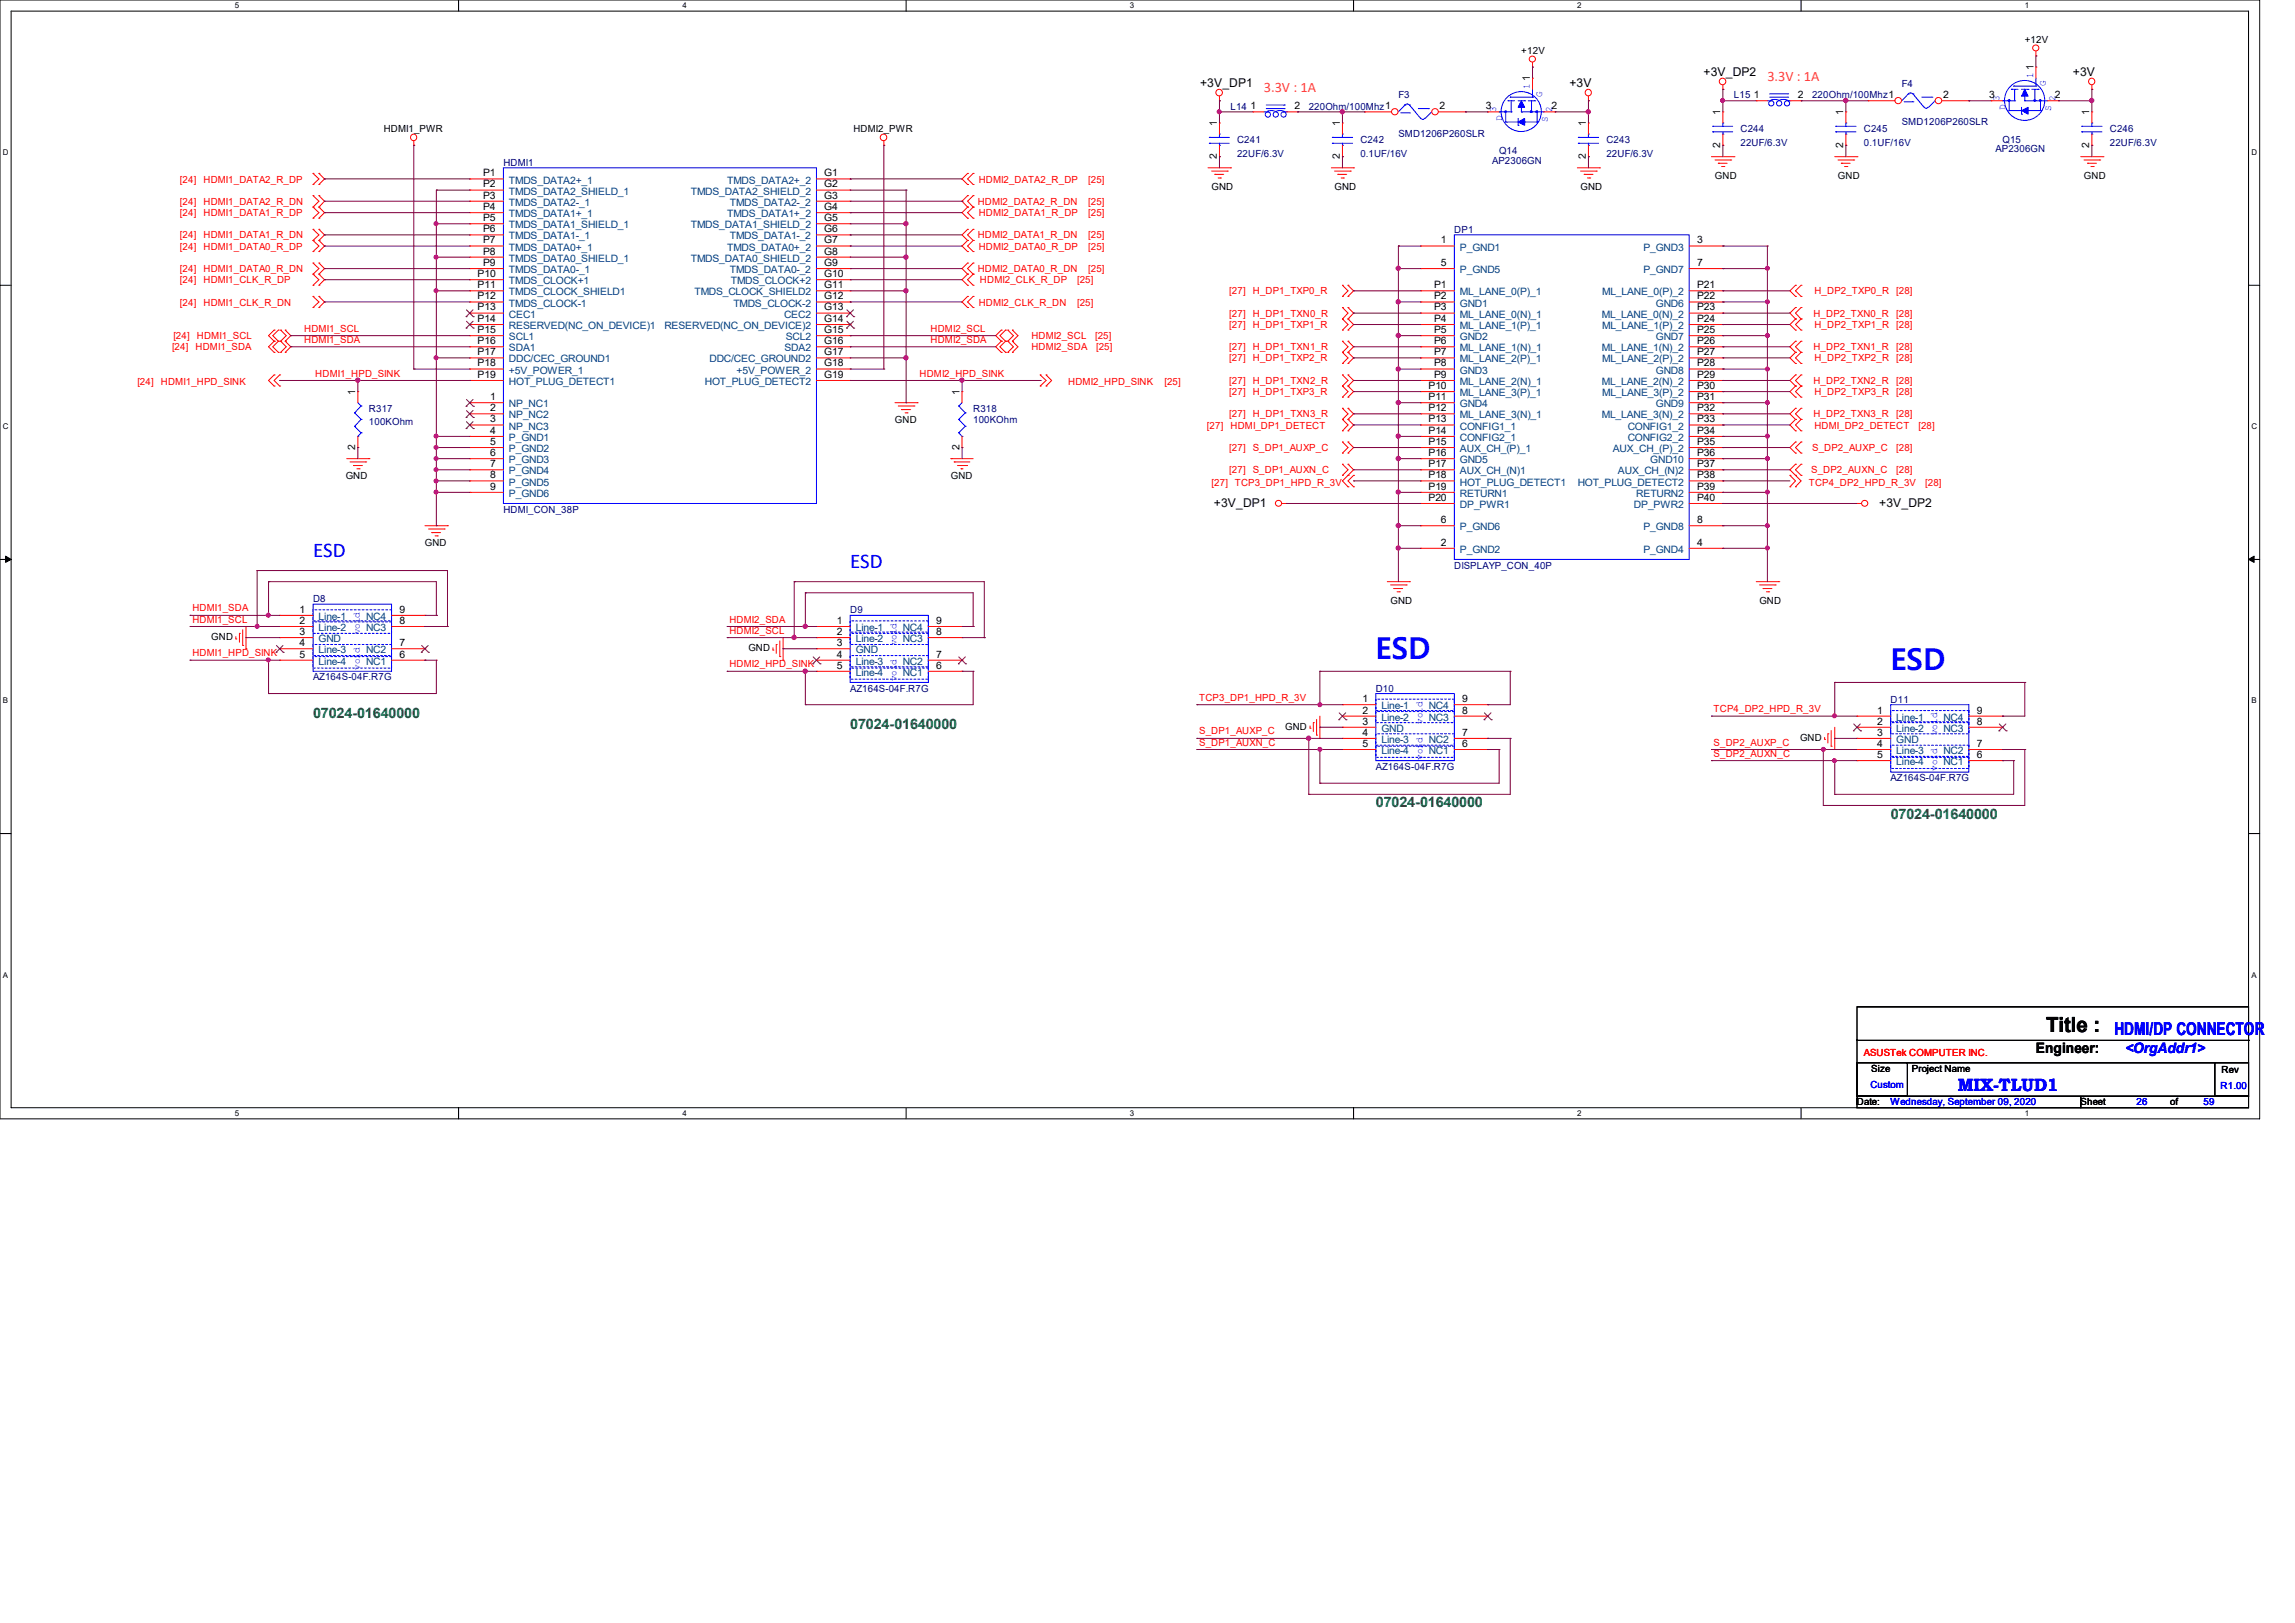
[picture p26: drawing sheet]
<svg xmlns="http://www.w3.org/2000/svg" width="297mm" height="210mm" viewBox="0 0 297 210" stroke-linecap="round" stroke-linejoin="round" font-family="sans-serif">
<defs><g id="words">
<g font-size="3.9" fill="#00f">
<text x="178.1" y="85.3">ESD</text>
<text x="244.7" y="86.7">ESD</text>
</g>
<g font-size="2.7" fill="#00f">
<text x="40.5" y="72.1">ESD</text>
<text x="110" y="73.5">ESD</text>
</g>
<text font-size="2.7" x="264.8" y="133.6">Title :</text>
<g font-size="2.3" fill="#00f">
<text x="273.6" y="133.9">HDMI/DP CONNECTOR</text>
<text x="253.4" y="141.1">MIX-TLUD1</text>
</g>
<g font-size="1.9" fill="#ff8000">
<text x="163.6" y="11.9">3.3V : 1A</text>
<text x="228.7" y="10.5">3.3V : 1A</text>
</g>
<g font-size="1.9" fill="#008000">
<text x="40.5" y="92.9">07024-01640000</text>
<text x="110" y="94.4">07024-01640000</text>
<text x="178.1" y="104.5">07024-01640000</text>
<text x="244.7" y="105.9">07024-01640000</text>
</g>
<text font-size="1.9" x="263.5" y="136.3">Engineer:</text>
<text font-size="1.9" fill="#00f" x="275.1" y="136.3">&lt;OrgAddr1&gt;</text>
<g font-size="1.6">
<text x="155.3" y="11.3">+3V_DP1</text>
<text x="203.1" y="11.3">+3V</text>
<text x="220.5" y="9.8">+3V_DP2</text>
<text x="268.3" y="9.8">+3V</text>
<text x="157.1" y="65.6">+3V_DP1</text>
<text x="243.2" y="65.6">+3V_DP2</text>
</g>
<g font-size="1.3">
<text x="262" y="5.5">+12V</text>
<text x="196.9" y="7">+12V</text>
<text x="198" y="10.5" transform="rotate(-90 198 10.5)">1</text>
<text x="263.1" y="9.1" transform="rotate(-90 263.1 9.1)">1</text>
<text x="49.7" y="17.1">HDMI1_PWR</text>
<text x="110.4" y="17.1">HDMI2_PWR</text>
<text x="157.5" y="16.3" transform="rotate(-90 157.5 16.3)">1</text>
<text x="161.8" y="14.1">1</text>
<text x="167.5" y="14.1">2</text>
<text x="173.4" y="16.3" transform="rotate(-90 173.4 16.3)">1</text>
<text x="186.3" y="14.1">2</text>
<text x="192.3" y="14.1">3</text>
<text x="205.2" y="16.3" transform="rotate(-90 205.2 16.3)">1</text>
<text x="222.6" y="14.9" transform="rotate(-90 222.6 14.9)">1</text>
<text x="227" y="12.7">1</text>
<text x="232.7" y="12.7">2</text>
<text x="238.6" y="14.9" transform="rotate(-90 238.6 14.9)">1</text>
<text x="251.5" y="12.7">2</text>
<text x="257.4" y="12.7">3</text>
<text x="270.4" y="14.9" transform="rotate(-90 270.4 14.9)">1</text>
<text x="62.5" y="22.8">P1</text>
<text x="106.7" y="22.8">G1</text>
<text x="157.5" y="20.6" transform="rotate(-90 157.5 20.6)">2</text>
<text x="173.4" y="20.6" transform="rotate(-90 173.4 20.6)">2</text>
<text x="205.2" y="20.6" transform="rotate(-90 205.2 20.6)">2</text>
<text x="221.9" y="23.2">GND</text>
<text x="222.6" y="19.1" transform="rotate(-90 222.6 19.1)">2</text>
<text x="237.9" y="23.2">GND</text>
<text x="238.6" y="19.1" transform="rotate(-90 238.6 19.1)">2</text>
<text x="269.7" y="23.2">GND</text>
<text x="270.4" y="19.1" transform="rotate(-90 270.4 19.1)">2</text>
<text x="62.5" y="24.3">P2</text>
<text x="62.5" y="25.7">P3</text>
<text x="62.5" y="27.2">P4</text>
<text x="62.5" y="28.6">P5</text>
<text x="106.7" y="24.3">G2</text>
<text x="106.7" y="25.7">G3</text>
<text x="106.7" y="27.2">G4</text>
<text x="106.7" y="28.6">G5</text>
<text x="156.8" y="24.6">GND</text>
<text x="172.7" y="24.6">GND</text>
<text x="204.5" y="24.6">GND</text>
<text x="61.8" y="35.9">P10</text>
<text x="62.5" y="30.1">P6</text>
<text x="62.5" y="31.5">P7</text>
<text x="62.5" y="32.9">P8</text>
<text x="62.5" y="34.4">P9</text>
<text x="106.7" y="30.1">G6</text>
<text x="106.7" y="31.5">G7</text>
<text x="106.7" y="32.9">G8</text>
<text x="106.7" y="34.4">G9</text>
<text x="106.7" y="35.9">G10</text>
<text x="186.5" y="31.5">1</text>
<text x="186.5" y="34.4">5</text>
<text x="219.6" y="31.5">3</text>
<text x="219.6" y="34.4">7</text>
<text x="61.8" y="37.3">P11</text>
<text x="61.8" y="38.7">P12</text>
<text x="61.8" y="40.2">P13</text>
<text x="61.8" y="41.7">P14</text>
<text x="106.7" y="37.3">G11</text>
<text x="106.7" y="38.7">G12</text>
<text x="106.7" y="40.2">G13</text>
<text x="106.7" y="41.7">G14</text>
<text x="185.6" y="37.3">P1</text>
<text x="185.6" y="38.7">P2</text>
<text x="185.6" y="40.2">P3</text>
<text x="185.6" y="41.7">P4</text>
<text x="219.6" y="37.3">P21</text>
<text x="219.6" y="38.7">P22</text>
<text x="219.6" y="40.2">P23</text>
<text x="219.6" y="41.7">P24</text>
<text x="61.8" y="43.1">P15</text>
<text x="61.8" y="44.5">P16</text>
<text x="61.8" y="46">P17</text>
<text x="61.8" y="47.4">P18</text>
<text x="106.7" y="43.1">G15</text>
<text x="106.7" y="44.5">G16</text>
<text x="106.7" y="46">G17</text>
<text x="106.7" y="47.4">G18</text>
<text x="185.6" y="43.1">P5</text>
<text x="185.6" y="44.5">P6</text>
<text x="185.6" y="46">P7</text>
<text x="185.6" y="47.4">P8</text>
<text x="219.6" y="43.1">P25</text>
<text x="219.6" y="44.5">P26</text>
<text x="219.6" y="46">P27</text>
<text x="219.6" y="47.4">P28</text>
<text x="46" y="51.1" transform="rotate(-90 46 51.1)">1</text>
<text x="61.8" y="48.9">P19</text>
<text x="63.4" y="51.8">1</text>
<text x="63.4" y="53.2">2</text>
<text x="106.7" y="48.9">G19</text>
<text x="124.2" y="51.1" transform="rotate(-90 124.2 51.1)">1</text>
<text x="184.9" y="50.3">P10</text>
<text x="184.9" y="51.8">P11</text>
<text x="184.9" y="53.2">P12</text>
<text x="185.6" y="48.9">P9</text>
<text x="219.6" y="48.9">P29</text>
<text x="219.6" y="50.3">P30</text>
<text x="219.6" y="51.8">P31</text>
<text x="219.6" y="53.2">P32</text>
<text x="46" y="58.3" transform="rotate(-90 46 58.3)">2</text>
<text x="63.4" y="54.7">3</text>
<text x="63.4" y="56.1">4</text>
<text x="63.4" y="57.6">5</text>
<text x="63.4" y="59">6</text>
<text x="115.8" y="54.7">GND</text>
<text x="124.2" y="58.3" transform="rotate(-90 124.2 58.3)">2</text>
<text x="184.9" y="54.7">P13</text>
<text x="184.9" y="56.1">P14</text>
<text x="184.9" y="57.6">P15</text>
<text x="184.9" y="59">P16</text>
<text x="219.6" y="54.7">P33</text>
<text x="219.6" y="56.1">P34</text>
<text x="219.6" y="57.6">P35</text>
<text x="219.6" y="59">P36</text>
<text x="44.7" y="62">GND</text>
<text x="63.4" y="60.5">7</text>
<text x="63.4" y="61.9">8</text>
<text x="63.4" y="63.4">9</text>
<text x="123.1" y="62">GND</text>
<text x="184.9" y="60.5">P17</text>
<text x="184.9" y="61.9">P18</text>
<text x="184.9" y="63.4">P19</text>
<text x="184.9" y="64.8">P20</text>
<text x="219.6" y="60.5">P37</text>
<text x="219.6" y="61.9">P38</text>
<text x="219.6" y="63.4">P39</text>
<text x="219.6" y="64.8">P40</text>
<text x="55" y="70.7">GND</text>
<text x="186.5" y="70.6">2</text>
<text x="186.5" y="67.7">6</text>
<text x="219.6" y="70.6">4</text>
<text x="219.6" y="67.7">8</text>
<text x="27.3" y="82.8">GND</text>
<text x="38.8" y="79.3">1</text>
<text x="38.8" y="80.7">2</text>
<text x="38.8" y="82.2">3</text>
<text x="38.8" y="83.6">4</text>
<text x="51.7" y="80.7">8</text>
<text x="51.7" y="83.6">7</text>
<text x="51.7" y="79.3">9</text>
<text x="108.3" y="80.7">1</text>
<text x="108.3" y="82.2">2</text>
<text x="108.3" y="83.6">3</text>
<text x="121.2" y="82.2">8</text>
<text x="121.2" y="80.7">9</text>
<text x="180" y="78.2">GND</text>
<text x="227.7" y="78.2">GND</text>
<text x="38.8" y="85.1">5</text>
<text x="51.7" y="85.1">6</text>
<text x="96.9" y="84.3">GND</text>
<text x="108.3" y="85.1">4</text>
<text x="108.3" y="86.5">5</text>
<text x="121.2" y="85.1">7</text>
<text x="121.2" y="86.5">6</text>
<text x="166.3" y="94.4">GND</text>
<text x="176.3" y="90.8">1</text>
<text x="176.3" y="92.3">2</text>
<text x="176.3" y="93.8">3</text>
<text x="176.3" y="95.2">4</text>
<text x="189.2" y="92.3">8</text>
<text x="189.2" y="95.2">7</text>
<text x="189.2" y="90.8">9</text>
<text x="233" y="95.8">GND</text>
<text x="243" y="92.3">1</text>
<text x="243" y="93.8">2</text>
<text x="243" y="95.2">3</text>
<text x="255.8" y="93.8">8</text>
<text x="255.8" y="92.3">9</text>
<text x="176.3" y="96.6">5</text>
<text x="189.2" y="96.6">6</text>
<text x="243" y="96.6">4</text>
<text x="243" y="98.1">5</text>
<text x="255.8" y="96.6">7</text>
<text x="255.8" y="98.1">6</text>
<text x="240.3" y="143">Date:</text>
<text x="242.2" y="138.7">Size</text>
<text x="247.4" y="138.7">Project Name</text>
<text x="269.3" y="143">Sheet</text>
<text x="280.9" y="143">of</text>
<text x="287.5" y="138.8">Rev</text>
</g>
<g font-size="1.3" fill="#00f">
<text x="198" y="11.6" transform="rotate(-90 198 11.6)">1</text>
<text x="263.1" y="10.1" transform="rotate(-90 263.1 10.1)">1</text>
<text x="264.7" y="11.1" transform="rotate(-90 264.7 11.1)">G</text>
<text x="193.6" y="14.5" transform="rotate(-90 193.6 14.5)">3</text>
<text x="194.4" y="15.6" transform="rotate(-90 194.4 15.6)">D</text>
<text x="199.6" y="12.6" transform="rotate(-90 199.6 12.6)">G</text>
<text x="200.3" y="15.8" transform="rotate(-90 200.3 15.8)">S</text>
<text x="200.9" y="14.5" transform="rotate(-90 200.9 14.5)">2</text>
<text x="258.8" y="13" transform="rotate(-90 258.8 13)">3</text>
<text x="259.5" y="14.2" transform="rotate(-90 259.5 14.2)">D</text>
<text x="265.5" y="14.3" transform="rotate(-90 265.5 14.3)">S</text>
<text x="266" y="13" transform="rotate(-90 266 13)">2</text>
<text x="46.6" y="82.1" transform="rotate(-90 46.6 82.1)">void</text>
<text x="116" y="83.5" transform="rotate(-90 116 83.5)">void</text>
<text x="46.6" y="86.7" transform="rotate(-90 46.6 86.7)">void</text>
<text x="116" y="88.2" transform="rotate(-90 116 88.2)">void</text>
<text x="184.1" y="93.7" transform="rotate(-90 184.1 93.7)">void</text>
<text x="250.7" y="95.1" transform="rotate(-90 250.7 95.1)">void</text>
<text x="184.1" y="98.3" transform="rotate(-90 184.1 98.3)">void</text>
<text x="250.7" y="99.7" transform="rotate(-90 250.7 99.7)">void</text>
<text x="242.1" y="140.8">Custom</text>
<text x="244.7" y="143">Wednesday, September 09, 2020</text>
<text x="276.5" y="143">26</text>
<text x="285.2" y="143">59</text>
<text x="287.4" y="140.9">R1.00</text>
</g>
<g font-size="1.3" fill="#000080">
<text x="246.1" y="11.3">F4</text>
<text x="159.3" y="14.2">L14</text>
<text x="169.4" y="14.2">220Ohm/100Mhz1</text>
<text x="181" y="12.7">F3</text>
<text x="181" y="17.7">SMD1206P260SLR</text>
<text x="224.4" y="12.7">L15</text>
<text x="225.2" y="17.1">C244</text>
<text x="234.5" y="12.7">220Ohm/100Mhz1</text>
<text x="241.2" y="17.1">C245</text>
<text x="246.1" y="16.2">SMD1206P260SLR</text>
<text x="273" y="17.1">C246</text>
<text x="65.1" y="21.5">HDMI1</text>
<text x="160.1" y="18.5">C241</text>
<text x="160.1" y="20.3">22UF/6.3V</text>
<text x="176.1" y="18.5">C242</text>
<text x="176.1" y="20.3">0.1UF/16V</text>
<text x="193.1" y="21.2">AP2306GN</text>
<text x="194" y="20">Q14</text>
<text x="207.9" y="18.5">C243</text>
<text x="207.9" y="20.3">22UF/6.3V</text>
<text x="225.2" y="18.8">22UF/6.3V</text>
<text x="241.2" y="18.8">0.1UF/16V</text>
<text x="258.3" y="19.7">AP2306GN</text>
<text x="259.2" y="18.5">Q15</text>
<text x="273" y="18.8">22UF/6.3V</text>
<text x="188.2" y="30.1">DP1</text>
<text x="47.7" y="53.3">R317</text>
<text x="125.9" y="53.3">R318</text>
<text x="47.7" y="55">100KOhm</text>
<text x="125.9" y="54.7">100KOhm</text>
<text x="65.1" y="66.3">HDMI_CON_38P</text>
<text x="40.5" y="77.9">D8</text>
<text x="188.2" y="73.6">DISPLAYP_CON_40P</text>
<text x="110" y="79.4">D9</text>
<text x="40.5" y="88.1">AZ164S-04F.R7G</text>
<text x="110" y="89.5">AZ164S-04F.R7G</text>
<text x="178" y="89.5">D10</text>
<text x="244.7" y="90.9">D11</text>
<text x="178" y="99.6">AZ164S-04F.R7G</text>
<text x="244.7" y="101.1">AZ164S-04F.R7G</text>
</g>
<g font-size="1.3" fill="#f00">
<text x="23.3" y="23.6">[24]</text>
<text x="26.3" y="23.6">HDMI1_DATA2_R_DP</text>
<text x="126.7" y="23.6">HDMI2_DATA2_R_DP</text>
<text x="140.8" y="23.6">[25]</text>
<text x="23.3" y="26.5">[24]</text>
<text x="23.3" y="28">[24]</text>
<text x="26.3" y="26.5">HDMI1_DATA2_R_DN</text>
<text x="26.3" y="28">HDMI1_DATA1_R_DP</text>
<text x="126.5" y="26.5">HDMI2_DATA2_R_DN</text>
<text x="126.7" y="28">HDMI2_DATA1_R_DP</text>
<text x="140.8" y="28">[25]</text>
<text x="140.8" y="26.5">[25]</text>
<text x="23.3" y="30.9">[24]</text>
<text x="23.3" y="32.3">[24]</text>
<text x="23.3" y="35.2">[24]</text>
<text x="26.3" y="30.9">HDMI1_DATA1_R_DN</text>
<text x="26.3" y="32.3">HDMI1_DATA0_R_DP</text>
<text x="26.3" y="35.2">HDMI1_DATA0_R_DN</text>
<text x="126.5" y="30.9">HDMI2_DATA1_R_DN</text>
<text x="126.5" y="35.2">HDMI2_DATA0_R_DN</text>
<text x="126.7" y="32.3">HDMI2_DATA0_R_DP</text>
<text x="140.8" y="32.3">[25]</text>
<text x="140.8" y="30.9">[25]</text>
<text x="140.8" y="35.2">[25]</text>
<text x="23.3" y="39.5">[24]</text>
<text x="23.3" y="36.7">[24]</text>
<text x="26.3" y="39.5">HDMI1_CLK_R_DN</text>
<text x="26.3" y="36.7">HDMI1_CLK_R_DP</text>
<text x="126.7" y="39.5">HDMI2_CLK_R_DN</text>
<text x="126.8" y="36.7">HDMI2_CLK_R_DP</text>
<text x="139.4" y="36.7">[25]</text>
<text x="139.4" y="39.5">[25]</text>
<text x="159.1" y="38.1">[27]</text>
<text x="159.1" y="41">[27]</text>
<text x="162.1" y="38.1">H_DP1_TXP0_R</text>
<text x="162.1" y="41">H_DP1_TXN0_R</text>
<text x="234.7" y="41">H_DP2_TXN0_R</text>
<text x="234.8" y="38.1">H_DP2_TXP0_R</text>
<text x="245.4" y="41">[28]</text>
<text x="245.4" y="38.1">[28]</text>
<text x="22.3" y="45.3">[24]</text>
<text x="22.4" y="43.9">[24]</text>
<text x="25.3" y="45.3">HDMI1_SDA</text>
<text x="25.5" y="43.9">HDMI1_SCL</text>
<text x="39.4" y="42.9">HDMI1_SCL</text>
<text x="39.4" y="44.4">HDMI1_SDA</text>
<text x="120.4" y="42.9">HDMI2_SCL</text>
<text x="120.4" y="44.4">HDMI2_SDA</text>
<text x="133.5" y="43.9">HDMI2_SCL</text>
<text x="133.5" y="45.3">HDMI2_SDA</text>
<text x="141.7" y="43.9">[25]</text>
<text x="141.9" y="45.3">[25]</text>
<text x="159.1" y="42.5">[27]</text>
<text x="159.1" y="45.3">[27]</text>
<text x="159.1" y="46.8">[27]</text>
<text x="162.1" y="42.5">H_DP1_TXP1_R</text>
<text x="162.1" y="45.3">H_DP1_TXN1_R</text>
<text x="162.1" y="46.8">H_DP1_TXP2_R</text>
<text x="234.7" y="45.3">H_DP2_TXN1_R</text>
<text x="234.8" y="42.5">H_DP2_TXP1_R</text>
<text x="234.8" y="46.8">H_DP2_TXP2_R</text>
<text x="245.4" y="45.3">[28]</text>
<text x="245.4" y="42.5">[28]</text>
<text x="245.4" y="46.8">[28]</text>
<text x="17.8" y="49.8">[24]</text>
<text x="20.8" y="49.8">HDMI1_HPD_SINK</text>
<text x="40.8" y="48.7">HDMI1_HPD_SINK</text>
<text x="119" y="48.7">HDMI2_HPD_SINK</text>
<text x="138.3" y="49.8">HDMI2_HPD_SINK</text>
<text x="150.7" y="49.8">[25]</text>
<text x="159.1" y="49.7">[27]</text>
<text x="159.1" y="51.1">[27]</text>
<text x="162.1" y="49.7">H_DP1_TXN2_R</text>
<text x="162.1" y="51.1">H_DP1_TXP3_R</text>
<text x="234.7" y="49.7">H_DP2_TXN2_R</text>
<text x="234.8" y="51.1">H_DP2_TXP3_R</text>
<text x="245.4" y="49.7">[28]</text>
<text x="245.4" y="51.1">[28]</text>
<text x="156.2" y="55.5">[27]</text>
<text x="159.1" y="54">[27]</text>
<text x="159.1" y="58.4">[27]</text>
<text x="159.3" y="55.5">HDMI_DP1_DETECT</text>
<text x="162.1" y="54">H_DP1_TXN3_R</text>
<text x="162.1" y="58.4">S_DP1_AUXP_C</text>
<text x="234.5" y="58.4">S_DP2_AUXP_C</text>
<text x="234.7" y="54">H_DP2_TXN3_R</text>
<text x="234.8" y="55.5">HDMI_DP2_DETECT</text>
<text x="245.4" y="54">[28]</text>
<text x="245.4" y="58.4">[28]</text>
<text x="248.3" y="55.5">[28]</text>
<text x="156.8" y="62.9">[27] TCP3_DP1_HPD_R_3V</text>
<text x="159.1" y="61.3">[27]</text>
<text x="162.1" y="61.3">S_DP1_AUXN_C</text>
<text x="234.1" y="62.9">TCP4_DP2_HPD_R_3V</text>
<text x="234.4" y="61.3">S_DP2_AUXN_C</text>
<text x="245.4" y="61.3">[28]</text>
<text x="249.2" y="62.9">[28]</text>
<text x="24.9" y="80.6">HDMI1_SCL</text>
<text x="24.9" y="79.1">HDMI1_SDA</text>
<text x="94.4" y="82">HDMI2_SCL</text>
<text x="94.4" y="80.6">HDMI2_SDA</text>
<text x="24.9" y="84.9">HDMI1_HPD_SINK</text>
<text x="94.4" y="86.4">HDMI2_HPD_SINK</text>
<text x="155.2" y="90.7">TCP3_DP1_HPD_R_3V</text>
<text x="155.2" y="95">S_DP1_AUXP_C</text>
<text x="221.8" y="92.2">TCP4_DP2_HPD_R_3V</text>
<text x="155.2" y="96.5">S_DP1_AUXN_C</text>
<text x="221.8" y="96.5">S_DP2_AUXP_C</text>
<text x="221.8" y="97.9">S_DP2_AUXN_C</text>
<text x="241.2" y="136.7">ASUSTek COMPUTER INC.</text>
</g>
<g font-size="1.3" fill="#004080">
<text x="65.9" y="23.7">TMDS_DATA2+_1</text>
<text x="94.1" y="23.7">TMDS_DATA2+_2</text>
<text x="65.9" y="25.2">TMDS_DATA2_SHIELD_1</text>
<text x="65.9" y="26.6">TMDS_DATA2-_1</text>
<text x="65.9" y="28.1">TMDS_DATA1+_1</text>
<text x="65.9" y="29.5">TMDS_DATA1_SHIELD_1</text>
<text x="89.4" y="25.2">TMDS_DATA2_SHIELD_2</text>
<text x="89.4" y="29.5">TMDS_DATA1_SHIELD_2</text>
<text x="94.1" y="28.1">TMDS_DATA1+_2</text>
<text x="94.4" y="26.6">TMDS_DATA2-_2</text>
<text x="65.9" y="31">TMDS_DATA1-_1</text>
<text x="65.9" y="32.4">TMDS_DATA0+_1</text>
<text x="65.9" y="33.9">TMDS_DATA0_SHIELD_1</text>
<text x="65.9" y="35.3">TMDS_DATA0-_1</text>
<text x="89.4" y="33.9">TMDS_DATA0_SHIELD_2</text>
<text x="94.1" y="32.4">TMDS_DATA0+_2</text>
<text x="94.4" y="31">TMDS_DATA1-_2</text>
<text x="94.4" y="35.3">TMDS_DATA0-_2</text>
<text x="188.9" y="32.4">P_GND1</text>
<text x="188.9" y="35.3">P_GND5</text>
<text x="212.7" y="32.4">P_GND3</text>
<text x="212.7" y="35.3">P_GND7</text>
<text x="65.9" y="36.8">TMDS_CLOCK+1</text>
<text x="65.9" y="38.2">TMDS_CLOCK_SHIELD1</text>
<text x="65.9" y="39.7">TMDS_CLOCK-1</text>
<text x="65.9" y="41.1">CEC1</text>
<text x="89.9" y="38.2">TMDS_CLOCK_SHIELD2</text>
<text x="94.6" y="36.8">TMDS_CLOCK+2</text>
<text x="94.9" y="39.7">TMDS_CLOCK-2</text>
<text x="101.5" y="41.1">CEC2</text>
<text x="188.9" y="38.2">ML_LANE_0(P)_1</text>
<text x="188.9" y="39.7">GND1</text>
<text x="188.9" y="41.1">ML_LANE_0(N)_1</text>
<text x="207.3" y="41.1">ML_LANE_0(N)_2</text>
<text x="207.4" y="38.2">ML_LANE_0(P)_2</text>
<text x="214.3" y="39.7">GND6</text>
<text x="65.9" y="42.6">RESERVED(NC_ON_DEVICE)1</text>
<text x="65.9" y="44">SCL1</text>
<text x="65.9" y="45.5">SDA1</text>
<text x="65.9" y="46.9">DDC/CEC_GROUND1</text>
<text x="86" y="42.6">RESERVED(NC_ON_DEVICE)2</text>
<text x="91.8" y="46.9">DDC/CEC_GROUND2</text>
<text x="101.5" y="45.5">SDA2</text>
<text x="101.7" y="44">SCL2</text>
<text x="188.9" y="42.6">ML_LANE_1(P)_1</text>
<text x="188.9" y="44">GND2</text>
<text x="188.9" y="45.5">ML_LANE_1(N)_1</text>
<text x="188.9" y="46.9">ML_LANE_2(P)_1</text>
<text x="207.3" y="45.5">ML_LANE_1(N)_2</text>
<text x="207.4" y="42.6">ML_LANE_1(P)_2</text>
<text x="207.4" y="46.9">ML_LANE_2(P)_2</text>
<text x="214.3" y="44">GND7</text>
<text x="65.9" y="48.3">+5V_POWER_1</text>
<text x="65.9" y="49.8">HOT_PLUG_DETECT1</text>
<text x="65.9" y="52.7">NP_NC1</text>
<text x="91.2" y="49.8">HOT_PLUG_DETECT2</text>
<text x="95.3" y="48.3">+5V_POWER_2</text>
<text x="188.9" y="48.3">GND3</text>
<text x="188.9" y="49.8">ML_LANE_2(N)_1</text>
<text x="188.9" y="51.3">ML_LANE_3(P)_1</text>
<text x="188.9" y="52.7">GND4</text>
<text x="207.3" y="49.8">ML_LANE_2(N)_2</text>
<text x="207.4" y="51.3">ML_LANE_3(P)_2</text>
<text x="214.3" y="48.3">GND8</text>
<text x="214.3" y="52.7">GND9</text>
<text x="65.9" y="54.1">NP_NC2</text>
<text x="65.9" y="55.6">NP_NC3</text>
<text x="65.9" y="57.1">P_GND1</text>
<text x="65.9" y="58.5">P_GND2</text>
<text x="65.9" y="59.9">P_GND3</text>
<text x="188.9" y="54.1">ML_LANE_3(N)_1</text>
<text x="188.9" y="55.6">CONFIG1_1</text>
<text x="188.9" y="57.1">CONFIG2_1</text>
<text x="188.9" y="58.5">AUX_CH_(P)_1</text>
<text x="188.9" y="59.9">GND5</text>
<text x="207.3" y="54.1">ML_LANE_3(N)_2</text>
<text x="208.7" y="58.5">AUX_CH_(P)_2</text>
<text x="210.7" y="55.6">CONFIG1_2</text>
<text x="210.7" y="57.1">CONFIG2_2</text>
<text x="213.6" y="59.9">GND10</text>
<text x="65.9" y="61.4">P_GND4</text>
<text x="65.9" y="62.8">P_GND5</text>
<text x="65.9" y="64.3">P_GND6</text>
<text x="188.9" y="61.4">AUX_CH_(N)1</text>
<text x="188.9" y="62.8">HOT_PLUG_DETECT1</text>
<text x="188.9" y="64.3">RETURN1</text>
<text x="188.9" y="65.7">DP_PWR1</text>
<text x="204.2" y="62.8">HOT_PLUG_DETECT2</text>
<text x="209.4" y="61.4">AUX_CH_(N)2</text>
<text x="211.5" y="65.7">DP_PWR2</text>
<text x="211.8" y="64.3">RETURN2</text>
<text x="188.9" y="71.5">P_GND2</text>
<text x="188.9" y="68.6">P_GND6</text>
<text x="212.7" y="71.5">P_GND4</text>
<text x="212.7" y="68.6">P_GND8</text>
<text x="41.2" y="80.2">Line-1</text>
<text x="41.2" y="81.7">Line-2</text>
<text x="41.2" y="83.1">GND</text>
<text x="47.4" y="81.7">NC3</text>
<text x="47.4" y="80.2">NC4</text>
<text x="110.7" y="81.7">Line-1</text>
<text x="110.7" y="83.1">Line-2</text>
<text x="116.8" y="83.1">NC3</text>
<text x="116.8" y="81.7">NC4</text>
<text x="41.2" y="84.5">Line-3</text>
<text x="41.2" y="86">Line-4</text>
<text x="47.4" y="84.5">NC2</text>
<text x="47.4" y="86">NC1</text>
<text x="110.7" y="84.5">GND</text>
<text x="110.7" y="86">Line-3</text>
<text x="110.7" y="87.5">Line-4</text>
<text x="116.8" y="86">NC2</text>
<text x="116.8" y="87.5">NC1</text>
<text x="178.8" y="91.8">Line-1</text>
<text x="178.8" y="93.3">Line-2</text>
<text x="178.8" y="94.7">GND</text>
<text x="184.9" y="93.3">NC3</text>
<text x="184.9" y="91.8">NC4</text>
<text x="245.4" y="93.3">Line-1</text>
<text x="245.4" y="94.7">Line-2</text>
<text x="251.5" y="94.7">NC3</text>
<text x="251.5" y="93.3">NC4</text>
<text x="178.8" y="96.1">Line-3</text>
<text x="178.8" y="97.6">Line-4</text>
<text x="184.9" y="96.1">NC2</text>
<text x="184.9" y="97.6">NC1</text>
<text x="245.4" y="96.1">GND</text>
<text x="245.4" y="97.6">Line-3</text>
<text x="245.4" y="99">Line-4</text>
<text x="251.5" y="97.6">NC2</text>
<text x="251.5" y="99">NC1</text>
</g>
<g font-size="1">
<text x="30.4" y="1.1">5</text>
<text x="88.3" y="1.1">4</text>
<text x="146.2" y="1.1">3</text>
<text x="204.1" y="1.1">2</text>
<text x="262" y="1.1">1</text>
<text x=".4" y="20.1">D</text>
<text x="291.4" y="20.1">D</text>
<text x=".4" y="55.5">C</text>
<text x="291.4" y="55.5">C</text>
<text x=".4" y="91">B</text>
<text x="291.4" y="91">B</text>
<text x=".4" y="126.5">A</text>
<text x="291.4" y="126.5">A</text>
<text x="30.4" y="144.4">5</text>
<text x="88.3" y="144.4">4</text>
<text x="146.2" y="144.4">3</text>
<text x="204.1" y="144.4">2</text>
<text x="262" y="144.4">1</text>
</g>
</g></defs>
<path d="M0 0h292.4v144.8h-292.4zM1.4 1.4h289.6v141.9h-289.6z" fill="none" stroke="#000" stroke-width=".13"/>
<g fill="#fff">
<path d="M30.4 .2h.5v1.1h-.5z"/>
<path d="M30.4 143.5h.5v1.2h-.5z"/>
</g>
<path d="M59.4 0v1.4M59.4 143.3v1.5" fill="none" stroke="#000" stroke-width=".13"/>
<g fill="#fff">
<path d="M88.3 .2h.6v1.1h-.6z"/>
<path d="M88.3 143.5h.6v1.2h-.6z"/>
</g>
<path d="M117.3 0v1.4M117.3 143.3v1.5" fill="none" stroke="#000" stroke-width=".13"/>
<g fill="#fff">
<path d="M146.2 .2h.6v1.1h-.6z"/>
<path d="M146.2 143.5h.6v1.2h-.6z"/>
</g>
<path d="M175.2 0v1.4M175.2 143.3v1.5" fill="none" stroke="#000" stroke-width=".13"/>
<g fill="#fff">
<path d="M204.1 .2h.6v1.1h-.6z"/>
<path d="M204.1 143.5h.6v1.2h-.6z"/>
</g>
<path d="M233.1 0v1.4M233.1 143.3v1.5" fill="none" stroke="#000" stroke-width=".13"/>
<g fill="#fff">
<path d="M262 .2h.6v1.1h-.6z"/>
<path d="M262 143.5h.6v1.2h-.6z"/>
<path d="M.4 19.2h.7v1.1h-.7z"/>
<path d="M291.4 19.2h.7v1.1h-.7z"/>
<path d="M.4 54.7h.7v1.1h-.7z"/>
<path d="M291.4 54.7h.7v1.1h-.7z"/>
</g>
<path d="M0 36.9h1.4M291 36.9h1.4" fill="none" stroke="#000" stroke-width=".13"/>
<g fill="#fff">
<path d="M.4 90.1h.7v1.2h-.7z"/>
<path d="M291.4 90.1h.7v1.2h-.7z"/>
</g>
<path d="M0 72.4h1.4M291 72.4h1.4" fill="none" stroke="#000" stroke-width=".13"/>
<path d="M.7 72l.7 .4-.7 .4zM291 72.4l.7-.4v.8z" fill="#000" stroke="#000" stroke-width=".13"/>
<g fill="#fff">
<path d="M.4 125.6h.6v1.1h-.6z"/>
<path d="M291.4 125.6h.6v1.1h-.6z"/>
</g>
<path d="M0 107.9h1.4M291 107.9h1.4M240.3 130.3h50.7v11.6h-50.7zM240.3 137.5h6.5v4.4h-6.5zM240.3 134.6h50.7M247 137.5h39.6M286.6 137.5h4.4v4.4h-4.4zM286.6 137.5h.1M291 134.6h.1M240.3 141.9h29v1.4h-29zM269.3 141.9h21.7v1.4h-21.7z" fill="none" stroke="#000" stroke-width=".13"/>
<g fill="none" stroke="#f00" stroke-width=".13">
<path d="M53.6 18.8h.1M53.6 18.2v.6M114.4 18.8h.1M114.4 18.2v.6M157.8 13h.1M157.8 12.4v.6M173.7 15.9h.1M173.7 15.9v1.5M173.7 18.8v1.5M192.5 14.5h.1M192.5 14.5h1.5M198.3 8.7h.1"/>
<path d="M198.3 10.1h.1M198.3 8.1v.6M198.3 10.1v1.5M199.8 14.5h1.5M201.3 14.5h.1M205.6 13h.1M205.6 15.9h.1M205.6 12.4v.6M205.6 15.9v1.5M205.6 18.8v1.5M223 11.6h.1M223 14.5h.1"/>
<path d="M223 18.8h.1M223 11v.6M223 14.5v1.4M223 17.4v1.4M263.5 7.2h.1M263.5 6.6v.6M270.7 11.6h.1M270.7 11v.6M40.5 23.9h.1M40.5 22.4h.1M40.5 26.8h.1M40.5 25.3h.1"/>
<path d="M40.5 28.2h.1M40.5 31.1h.1M40.5 29.7h.1M40.5 32.6h.1M40.5 35.5h.1M40.5 34h.1M40.5 39.8h.1M40.5 38.4h.1M40.5 36.9h.1M40.5 22.4l.8 .8-.8 .7M40.5 25.3l.8 .7-.8 .8M40.5 26.8l.8 .7-.8 .7"/>
<path d="M40.5 29.7l.8 .7-.8 .7M40.5 31.1l.8 .7-.8 .8M40.5 34l.8 .8-.8 .7M40.5 38.4l.8 .7-.8 .7M40.5 35.5l.8 .7-.8 .7M41.3 22.4h.1M41.3 23.9h.1M41.3 25.3h.1M41.3 26.8h.1M41.3 28.2h.1M41.3 29.7h.1M41.3 31.1h.1"/>
<path d="M41.3 32.6h.1M41.3 34h.1M41.3 35.5h.1M41.3 38.4h.1M41.3 39.8h.1M41.3 36.9h.1M41.3 22.4l.7 .8-.7 .7M41.3 25.3l.7 .7-.7 .8M41.3 26.8l.7 .7-.7 .7M41.3 29.7l.7 .7-.7 .7M41.3 31.1l.7 .7-.7 .8M41.3 34l.7 .8-.7 .7"/>
<path d="M41.3 38.4l.7 .7-.7 .7M41.3 35.5l.7 .7-.7 .7M125.2 22.4h.1M125.2 23.9h.1M125.2 25.3h.1M125.2 26.8h.1M125.2 28.2h.1M125.2 29.7h.1M125.2 31.1h.1M125.2 32.6h.1M125.2 34h.1M125.2 35.5h.1"/>
<path d="M125.2 38.4h.1M125.2 39.8h.1M125.2 36.9h.1M125.2 38.4l-.7 .7 .7 .7M125.2 35.5l-.7 .7 .7 .7M125.2 22.4l-.7 .8 .7 .7M125.2 25.3l-.7 .7 .7 .8M125.2 26.8l-.7 .7 .7 .7M125.2 29.7l-.7 .7 .7 .7M125.2 31.1l-.7 .7 .7 .8M125.2 34l-.7 .8 .7 .7M125.9 23.9h.1"/>
<path d="M125.9 22.4h.1M125.9 26.8h.1M125.9 25.3h.1M125.9 28.2h.1M125.9 31.1h.1M125.9 29.7h.1M125.9 32.6h.1M125.9 35.5h.1M125.9 34h.1M125.9 39.8h.1M125.9 38.4h.1M125.9 36.9h.1"/>
<path d="M125.9 22.4l-.7 .8 .7 .7M125.9 25.3l-.7 .7 .7 .8M125.9 26.8l-.7 .7 .7 .7M125.9 29.7l-.7 .7 .7 .7M125.9 31.1l-.7 .7 .7 .8M125.9 34l-.7 .8 .7 .7M125.9 38.4l-.7 .7 .7 .7M125.9 35.5l-.7 .7 .7 .7M156.3 21.7h3M156.8 22.1h2M157.2 22.6h.1M157.2 22.6h1.2"/>
<path d="M157.6 23h.3M157.9 23h.1M158.8 22.1h.1M159.3 21.7h.1M172.3 21.7h2.9M172.7 22.1h2.1M173.1 22.6h.1M173.1 22.6h1.2M173.6 23h.3M173.7 38.4h.1M173.7 36.9h.1M173.7 39.8h.1"/>
<path d="M173.7 20.3h.1M173.7 36.9l.8 .7-.8 .8M173.7 39.8l.8 .7-.8 .8M173.9 23h.1M174.5 36.9h.1M174.5 38.4h.1M174.5 39.8h.1M174.5 36.9l.7 .7-.7 .8M174.5 39.8l.7 .7-.7 .8M174.8 22.1h.1M175.2 21.7h.1M204.1 21.7h2.9"/>
<path d="M204.6 22.1h2M205 22.6h.1M205 22.6h1.2M205.4 23h.3M205.6 20.3h.1M205.7 23h.1M206.6 22.1h.1M207 21.7h.1M221.5 20.3h2.9M222 20.7h2M222.4 21.1h.1M222.4 21.1h1.1"/>
<path d="M222.8 21.5h.3M223.1 21.5h.1M224 20.7h.1M224.4 20.3h.1M232.4 36.9h.1M232.4 38.4h.1M232.4 39.8h.1M232.4 36.9l-.8 .7 .8 .8M232.4 39.8l-.8 .7 .8 .8M233.1 38.4h.1M233.1 36.9h.1M233.1 39.8h.1"/>
<path d="M233.1 36.9l-.7 .7 .7 .8M233.1 39.8l-.7 .7 .7 .8M237.4 20.3h2.9M237.9 20.7h2M238.3 21.1h.1M238.3 21.1h1.1M238.7 21.5h.3M239 21.5h.1M239.9 20.7h.1M240.3 20.3h.1M269.3 20.3h2.9M269.7 20.7h2"/>
<path d="M270.2 21.1h.1M270.2 21.1h1.1M270.6 21.5h.3M270.9 21.5h.1M271.7 20.7h.1M272.2 20.3h.1M35.5 48.5h.1M35.5 50h.1M35.5 42.7h.1M35.5 44.2h.1M35.5 45.6h.1M35.5 48.5l-.7 .7 .7 .8"/>
<path d="M35.5 42.7l-.7 .7 .7 .8M35.5 44.2l-.7 .7 .7 .7M36 44.2h.1M36 42.7h.1M36 45.6h.1M36 42.7l-.7 .7 .7 .8M36 44.2l-.7 .7 .7 .7M36.2 48.5h.1M36.2 50h.1M36.2 48.5l-.7 .7 .7 .8M36.3 44.2h.1M36.3 42.7h.1"/>
<path d="M36.3 45.6h.1M36.3 42.7l.7 .7-.7 .8M36.3 44.2l.7 .7-.7 .7M36.9 42.7h.1M36.9 44.2h.1M36.9 45.6h.1M36.9 42.7l.7 .7-.7 .8M36.9 44.2l.7 .7-.7 .7M44.9 59.4h2.9M45.3 59.8h2M47.3 59.8h.1M47.8 59.4h.1"/>
<path d="M115.8 52.1h2.9M116.2 52.5h2.1M116.7 53h.1M116.7 53h1.2M117.1 53.4h.3M117.4 53.4h.1M118.3 52.5h.1M118.7 52.1h.1M123.1 59.4h.1M123.1 59.4h2.8M123.5 59.8h.1M123.5 59.8h2"/>
<path d="M129.6 42.7h.1M129.6 44.2h.1M129.6 45.6h.1M129.6 42.7l-.7 .7 .7 .8M129.6 44.2l-.7 .7 .7 .7M130.1 44.2h.1M130.1 42.7h.1M130.1 45.6h.1M130.1 42.7l-.7 .7 .7 .8M130.1 44.2l-.7 .7 .7 .7M130.4 44.2h.1M130.4 42.7h.1"/>
<path d="M130.4 45.6h.1M130.4 42.7l.7 .7-.7 .8M130.4 44.2l.7 .7-.7 .7M131 42.7h.1M131 44.2h.1M131 45.6h.1M131 44.2l.7 .7-.7 .7M131 42.7l.7 .7-.7 .8M134.6 48.5h.1M134.6 50h.1M134.6 48.5l.8 .7-.8 .8M135.4 48.5h.1"/>
<path d="M135.4 50h.1M135.4 48.5l.7 .7-.7 .8M173.7 41.3h.1M173.7 42.7h.1M173.7 45.6h.1M173.7 44.2h.1M173.7 47h.1M173.7 50h.1M173.7 48.5h.1M173.7 51.4h.1M173.7 54.3h.1M173.7 52.8h.1"/>
<path d="M173.7 55.8h.1M173.7 58.6h.1M173.7 57.2h.1M173.7 41.3l.8 .7-.8 .7M173.7 44.2l.8 .7-.8 .7M173.7 45.6l.8 .7-.8 .7M173.7 48.5l.8 .7-.8 .8M173.7 50l.8 .7-.8 .7M173.7 52.8l.8 .8-.8 .7M173.7 54.3l.8 .7-.8 .8M173.7 57.2l.8 .7-.8 .7M174.5 41.3h.1"/>
<path d="M174.5 42.7h.1M174.5 44.2h.1M174.5 45.6h.1M174.5 47h.1M174.5 48.5h.1M174.5 50h.1M174.5 51.4h.1M174.5 52.8h.1M174.5 54.3h.1M174.5 55.8h.1M174.5 57.2h.1M174.5 58.6h.1"/>
<path d="M174.5 41.3l.7 .7-.7 .7M174.5 44.2l.7 .7-.7 .7M174.5 45.6l.7 .7-.7 .7M174.5 48.5l.7 .7-.7 .8M174.5 50l.7 .7-.7 .7M174.5 52.8l.7 .8-.7 .7M174.5 54.3l.7 .7-.7 .8M174.5 57.2l.7 .7-.7 .7M232.4 41.3h.1M232.4 42.7h.1M232.4 44.2h.1M232.4 45.6h.1"/>
<path d="M232.4 47h.1M232.4 48.5h.1M232.4 50h.1M232.4 51.4h.1M232.4 52.8h.1M232.4 54.3h.1M232.4 55.8h.1M232.4 57.2h.1M232.4 58.6h.1M232.4 41.3l-.8 .7 .8 .7M232.4 44.2l-.8 .7 .8 .7M232.4 45.6l-.8 .7 .8 .7"/>
<path d="M232.4 48.5l-.8 .7 .8 .8M232.4 50l-.8 .7 .8 .7M232.4 52.8l-.8 .8 .8 .7M232.4 54.3l-.8 .7 .8 .8M232.4 57.2l-.8 .7 .8 .7M233.1 41.3h.1M233.1 42.7h.1M233.1 45.6h.1M233.1 44.2h.1M233.1 47h.1M233.1 50h.1M233.1 48.5h.1"/>
<path d="M233.1 51.4h.1M233.1 54.3h.1M233.1 52.8h.1M233.1 55.8h.1M233.1 58.6h.1M233.1 57.2h.1M233.1 41.3l-.7 .7 .7 .7M233.1 44.2l-.7 .7 .7 .7M233.1 45.6l-.7 .7 .7 .7M233.1 48.5l-.7 .7 .7 .8M233.1 50l-.7 .7 .7 .7M233.1 52.8l-.7 .8 .7 .7"/>
<path d="M233.1 54.3l-.7 .7 .7 .8M233.1 57.2l-.7 .7 .7 .7M36.2 79.6h.1M36.2 79.6h4.3M45.8 60.2h.1M45.8 60.2h1.1M46.2 60.7h.3M46.5 60.7h.1M50.7 79.6h4.3M55 79.6h.1M55 68h2.9M55.5 68.5h2"/>
<path d="M55.9 68.9h.1M55.9 68.9h1.1M56.3 69.3h.3M56.6 69.3h.1M57.5 68.5h.1M57.9 68h.1M123.9 60.2h1.2M124.4 60.7h.1M124.4 60.7h.2M125.1 60.2h.1M165.9 65.2h.6M166.5 65.2h.1"/>
<path d="M173.7 61.5h.1M173.7 60.1h.1M173.7 60.1l.8 .7-.8 .7M174.5 60.1h.1M174.5 61.5h.1M174.5 63h.1M174.5 60.1l.7 .7-1.5 1.4 .8 .8M175.2 61.5h.1M175.2 63h.1M175.2 61.5l-.7 .7 .7 .8M179.5 75.3h2.9M180 75.7h2"/>
<path d="M180.4 76.2h.1M180.4 76.2h1.1M180.8 76.6h.3M181.1 76.6h.1M182 75.7h.1M182.4 75.3h.1M227.3 75.3h2.9M227.7 75.7h2M228.2 76.2h.1M228.2 76.2h1.1M228.6 76.6h.3M228.9 76.6h.1"/>
<path d="M229.7 75.7h.1M230.2 75.3h.1M231.6 61.5h.1M231.6 63h.1M231.6 61.5l.8 .7-.8 .8M232.4 60.1h.1M232.4 61.5h.1M232.4 63h.1M232.4 60.1l-.8 .7 1.5 1.4-.7 .8M233.1 61.5h.1M233.1 60.1h.1M233.1 60.1l-.7 .7 .7 .7"/>
<path d="M240.3 65.2h.1M240.3 65.2h.6M30.5 82.7h.1M30.5 82.4v.3M31 82h.1M31 82v1.1M31.4 83.5h.1M31.4 81.5v2M31.8 83.9h.1M31.8 81.1v2.8M36.2 81.1h.1M36.2 82.5h.1"/>
<path d="M36.2 83.9h.1M36.2 85.4h.1M36.2 81.1h4.3M36.2 82.5h4.3M36.2 83.9h4.3M36.2 85.4h4.3M50.7 81.1h4.3M50.7 83.9h4.3M50.7 85.4h4.3M55 81.1h.1M55 83.9h.1M55 85.4h.1"/>
<path d="M100 84.1h.1M100 83.8v.3M100.5 83.4h.1M100.5 83.4v1.1M100.9 85h.1M100.9 82.9v2.1M101.3 85.4h.1M101.3 82.5v2.9M105.7 81.1h.1M105.7 82.5h.1M105.7 83.9h.1M105.7 85.4h.1"/>
<path d="M105.7 86.9h.1M105.7 81.1h4.3M105.7 82.5h4.3M105.7 83.9h4.3M105.7 85.4h4.3M105.7 86.9h4.3M120.1 81.1h4.4M120.1 82.5h4.4M120.1 85.4h4.4M120.1 86.9h4.4M124.5 82.5h.1M124.5 85.4h.1"/>
<path d="M124.5 86.9h.1M124.5 81.1h.1M169.5 94.2h.1M169.5 93.9v.3M170 93.5h.1M170 93.5v1.2M170.4 95.1h.1M170.4 93.1v2M170.8 95.5h.1M170.8 92.7v2.8M236.1 95.7h.1M236.1 95.4v.3"/>
<path d="M236.6 95h.1M236.6 95v1.1M237 96.6h.1M237 94.5v2.1M237.4 97h.1M237.4 94.1v2.9"/>
<circle cx="53.5" cy="17.8" r=".41"/>
<circle cx="114.3" cy="17.8" r=".42"/>
<circle cx="157.8" cy="12" r=".42"/>
<circle cx="198.3" cy="7.6" r=".39"/>
<circle cx="205.5" cy="12" r=".41"/>
<circle cx="222.9" cy="10.5" r=".42"/>
<circle cx="263.5" cy="6.2" r=".39"/>
<circle cx="270.7" cy="10.5" r=".41"/>
<circle cx="165.5" cy="65.1" r=".39"/>
<circle cx="241.3" cy="65.1" r=".39"/>
</g>
<g fill="none" stroke="#00f" stroke-width=".13">
<path d="M172.4 17.8h.1M172.4 18.5h.1M172.4 17.8h2.6M172.4 18.5h2.6M173.7 17.4h.1M173.7 18.8h.1M173.7 17.4v.4M173.7 18.5v.3M194 14.5h.1M194 14.5h1.6M194.9 15.8h.1M194.9 14.5v1.3"/>
<path d="M194.9 15.8h4M195.2 13h.1M195.2 13h.8M195.5 12.6h.1M195.5 12.6h2.8M195.6 14.5h.1M195.6 13v1.5M196.5 16.2h.1M196.5 13h.8M196.5 15.3v.9M196.9 14.5h.1M196.9 14.5h2.9"/>
<path d="M196.9 13v1.5M197.3 13h.1M197.8 13h.8M198.2 14.5h.1M198.2 13v1.5M198.3 12.6h.1M198.3 11.6v1M198.6 13h.1M198.9 15.8h.1M198.9 14.5h.1M198.9 14.5v1.3M199.8 14.5h.1"/>
<path d="M204.3 17.8h.1M204.3 18.5h.1M204.3 17.8h2.6M204.3 18.5h2.6M205.6 17.4h.1M205.6 18.8h.1M205.6 17.4v.4M205.6 18.5v.3M221.7 16.3h.1M221.7 17.1h.1M221.7 16.3h2.5M221.7 17.1h2.5"/>
<path d="M223 15.9h.1M223 17.4h.1M223 15.9v.4M223 17.1v.3M246.4 13.2h1.2M247 12.1l.3-.1 .3 .2M247 12.1h.1M247 12.1l-.9 .9M247.6 12.1h.1M247.6 13.2h.1M247.6 12.1l1.4 1.8M248.7 12.6h1.3"/>
<path d="M249.5 13.9l-.2 .1-.3-.1M250 12.6h.1M250.4 13h.1M250.4 13l-.8 .9M40.5 78.2h10.2v8.7h-10.2zM110 79.6h10.1v8.7h-10.1z"/>
<circle cx="196.9" cy="14.4" r="2.59"/>
</g>
<path d="M40.5 78.9h10.2v1.4h-10.2zM40.5 80.5h10.2v1.5h-10.2zM40.5 83.4h10.2v1.4h-10.2zM40.5 85h10.2v1.4h-10.2zM110 80.3h10.1v1.5h-10.1zM110 82h10.1v1.4h-10.1zM110 84.8h10.1v1.5h-10.1zM110 86.4h10.1v1.5h-10.1z" fill="none" stroke="#00f" stroke-width=".13" stroke-dasharray=".3"/>
<g fill="none" stroke="#804000" stroke-width=".13">
<path d="M35.7 84.4h.1M35.8 83.5l.9 .9M36.6 83.5l-.9 .9M36.7 84.4h.1M54.5 84.4h.1M54.6 83.5l.9 .9M55.4 83.5l-.9 .9M55.5 84.4h.1M105.2 85.9h.1M105.2 85l.9 .9M106.1 85l-.9 .9M106.1 85.9h.1"/>
<path d="M124 85.9h.1M124.1 85l.9 .9M124.9 85l-.9 .9M125 85.9h.1"/>
</g>
<g fill="#00f" stroke="#00f" stroke-width=".13">
<path d="M194.8 14.4h.2v.1h-.2z" fill-rule="evenodd"/>
<path d="M198.1 14.4h.2v.1h-.2z" fill-rule="evenodd"/>
<path d="M198.8 14.4h.2v.1h-.2z" fill-rule="evenodd"/>
<path d="M196.5 15.8l.8-.5v.9z" fill-rule="evenodd"/>
<path d="M196.9 13l.4 .9h-.8z" fill-rule="evenodd"/>
</g>
<circle cx="245.7" cy="13" r=".41" fill="#fff" stroke="#f00" stroke-width=".13"/>
<path d="M241.8 13h.1M241.8 13h3.4" fill="none" stroke="#f00" stroke-width=".13"/>
<circle cx="250.9" cy="13" r=".41" fill="#fff" stroke="#f00" stroke-width=".13"/>
<g fill="none" stroke="#f00" stroke-width=".13">
<path d="M227.3 13h.1M227.3 13h1.4M231.6 13h1.5M233.1 13h.1M238.9 14.5h.1M238.9 18.8h.1M238.9 14.5v1.4M238.9 17.4v1.4M251.3 13h3.5M254.8 13h.1M270.7 14.5h.1M270.7 18.8h.1"/>
<path d="M270.7 14.5v1.4M270.7 17.4v1.4M124.5 50.7h.1M124.5 57.9h.1M124.5 50.7v1.4M124.5 56.5v1.4"/>
</g>
<g fill="none" stroke="#00f" stroke-width=".13">
<path d="M181.3 14.6h1.1M181.8 13.6l.3-.1 .3 .1M181.8 13.6h.1M181.8 13.6l-.8 .9M182.4 13.6h.1M182.4 14.6h.1M182.4 13.6l1.5 1.7M183.6 14.1h1.3M184.4 15.3l-.3 .2-.2-.2M184.9 14.1h.1M185.3 14.5h.1M185.3 14.5l-.9 .8"/>
<path d="M228.7 13h.5M229 12.6h2.4M229 12.1h2.4M229.2 13l.5-.1 .5 .1M229.2 13h.1M230.3 13l.5-.1 .6 .1M231.2 13h.4M231.4 12.6h.1M231.4 12.1h.1M231.6 13h.1M237.6 16.3h.1M237.6 17.1h.1"/>
<path d="M237.6 16.3h2.6M237.6 17.1h2.6M238.9 15.9h.1M238.9 17.4h.1M238.9 15.9v.4M238.9 17.1v.3M269.4 16.3h.1M269.4 17.1h.1M269.4 16.3h2.6M269.4 17.1h2.6M270.7 15.9h.1M270.7 17.4h.1"/>
<path d="M270.7 15.9v.4M270.7 17.1v.3M124.1 56h.1M124.1 52.5h.1M124.1 54.3h.1M124.1 56l.4 .5M124.1 54.3l.8 .9M124.1 52.5l.8 .9M124.5 56.5h.1M124.5 52.1l-.4 .4M124.9 55.2h.1M124.9 53.4h.1"/>
<path d="M124.9 55.2l-.8 .8M124.9 53.4l-.8 .9"/>
<circle cx="229.2" cy="13.4" r=".34"/>
<circle cx="230.3" cy="13.4" r=".34"/>
<circle cx="231.3" cy="13.4" r=".34"/>
</g>
<circle cx="180.5" cy="14.5" r=".41" fill="#fff" stroke="#f00" stroke-width=".13"/>
<path d="M176.6 14.5h.1M176.6 14.5h3.5" fill="none" stroke="#f00" stroke-width=".13"/>
<circle cx="185.7" cy="14.5" r=".41" fill="#fff" stroke="#f00" stroke-width=".13"/>
<g fill="none" stroke="#f00" stroke-width=".13">
<path d="M157.8 15.9h.1M157.8 15.9v1.5M157.8 18.8v1.5M162.1 14.5h.1M162.1 14.5h1.5M166.5 14.5h1.4M167.9 14.5h.1M186.2 14.5h3.5M189.7 14.5h.1M257.7 13h.1M257.7 13h1.5M263.5 8.7h.1"/>
<path d="M263.5 8.7v1.4M264.9 13h1.5M266.4 13h.1M60.8 23.2h.1M60.8 24.6h.1M60.8 26h.1M60.8 27.5h.1M60.8 29h.1M60.8 30.4h.1M60.8 31.8h.1M60.8 33.3h.1M60.8 34.8h.1"/>
<path d="M60.8 36.2h.1M60.8 37.6h.1M60.8 39.1h.1M60.8 23.2h4.4M60.8 24.6h4.4M60.8 26h4.4M60.8 27.5h4.4M60.8 29h4.4M60.8 30.4h4.4M60.8 31.8h4.4M60.8 33.3h4.4M60.8 34.8h4.4"/>
<path d="M60.8 36.2h4.4M60.8 37.6h4.4M60.8 39.1h4.4M105.7 23.2h4.3M105.7 24.6h4.3M105.7 26h4.3M105.7 27.5h4.3M105.7 29h4.3M105.7 30.4h4.3M105.7 31.8h4.3M105.7 33.3h4.3M105.7 34.8h4.3"/>
<path d="M105.7 36.2h4.3M105.7 37.6h4.3M105.7 39.1h4.3M110 23.2h.1M110 24.6h.1M110 26h.1M110 27.5h.1M110 29h.1M110 30.4h.1M110 31.8h.1M110 33.3h.1M110 34.8h.1"/>
<path d="M110 36.2h.1M110 37.6h.1M110 39.1h.1M157.8 20.3h.1M183.9 37.6h.1M183.9 39.1h.1M183.9 31.8h.1M183.9 34.8h.1M183.9 31.8h4.3M183.9 34.8h4.3M183.9 37.6h4.3M183.9 39.1h4.3"/>
<path d="M218.6 31.8h4.4M218.6 34.8h4.4M218.6 37.6h4.4M218.6 39.1h4.4M223 37.6h.1M223 39.1h.1M223 31.8h.1M223 34.8h.1M46.3 50.7h.1M46.3 57.9h.1M46.3 50.7v1.4M46.3 56.5v1.4"/>
<path d="M60.8 40.5h.1M60.8 42h.1M60.8 43.4h.1M60.8 44.9h.1M60.8 46.3h.1M60.8 47.8h.1M60.8 49.2h.1M60.8 52.1h.1M60.8 53.6h.1M60.8 55h.1M60.8 56.5h.1M60.8 57.9h.1"/>
<path d="M60.8 59.4h.1M60.8 40.5h4.4M60.8 42h4.4M60.8 43.4h4.4M60.8 44.9h4.4M60.8 46.3h4.4M60.8 47.8h4.4M60.8 49.2h4.4M60.8 52.1h4.4M60.8 53.6h4.4M60.8 55h4.4M60.8 56.5h4.4"/>
<path d="M60.8 57.9h4.4M60.8 59.4h4.4M105.7 40.5h4.3M105.7 42h4.3M105.7 43.4h4.3M105.7 44.9h4.3M105.7 46.3h4.3M105.7 47.8h4.3M105.7 49.2h4.3M110 40.5h.1M110 42h.1M110 43.4h.1"/>
<path d="M110 44.9h.1M110 46.3h.1M110 47.8h.1M110 49.2h.1M183.9 40.5h.1M183.9 42h.1M183.9 43.4h.1M183.9 44.9h.1M183.9 46.3h.1M183.9 47.8h.1M183.9 49.2h.1M183.9 50.7h.1"/>
<path d="M183.9 52.1h.1M183.9 53.6h.1M183.9 55h.1M183.9 56.5h.1M183.9 57.9h.1M183.9 59.4h.1M183.9 40.5h4.3M183.9 42h4.3M183.9 43.4h4.3M183.9 44.9h4.3M183.9 46.3h4.3M183.9 47.8h4.3"/>
<path d="M183.9 49.2h4.3M183.9 52.1h4.3M183.9 53.6h4.3M183.9 55h4.3M183.9 56.5h4.3M183.9 57.9h4.3M183.9 59.4h4.3M183.9 50.7h4.3M218.6 40.5h4.4M218.6 42h4.4M218.6 43.4h4.4M218.6 44.9h4.4"/>
<path d="M218.6 46.3h4.4M218.6 47.8h4.4M218.6 49.2h4.4M218.6 52.1h4.4M218.6 53.6h4.4M218.6 55h4.4M218.6 56.5h4.4M218.6 57.9h4.4M218.6 59.4h4.4M218.6 50.7h4.4M223 40.5h.1M223 42h.1"/>
<path d="M223 43.4h.1M223 44.9h.1M223 46.3h.1M223 47.8h.1M223 49.2h.1M223 50.7h.1M223 52.1h.1M223 53.6h.1M223 55h.1M223 56.5h.1M223 57.9h.1M223 59.4h.1"/>
<path d="M60.8 60.8h.1M60.8 62.2h.1M60.8 63.7h.1M60.8 60.8h4.4M60.8 62.2h4.4M60.8 63.7h4.4M183.9 60.8h.1M183.9 62.2h.1M183.9 63.7h.1M183.9 65.2h.1M183.9 71h.1M183.9 68h.1"/>
<path d="M183.9 60.8h4.3M183.9 62.2h4.3M183.9 63.7h4.3M183.9 65.2h4.3M183.9 71h4.3M183.9 68h4.3M218.6 60.8h4.4M218.6 62.2h4.4M218.6 63.7h4.4M218.6 65.2h4.4M218.6 71h4.4M218.6 68h4.4"/>
<path d="M223 60.8h.1M223 62.2h.1M223 63.7h.1M223 65.2h.1M223 71h.1M223 68h.1M173.7 91.2h.1M173.7 92.7h.1M173.7 94.1h.1M173.7 95.5h.1M173.7 97h.1M173.7 91.2h4.4"/>
<path d="M173.7 92.7h4.4M173.7 94.1h4.4M173.7 95.5h4.4M173.7 97h4.4M188.2 91.2h4.3M188.2 92.7h4.3M188.2 95.5h4.3M188.2 97h4.3M192.5 92.7h.1M192.5 95.5h.1M192.5 97h.1M192.5 91.2h.1"/>
<path d="M240.3 92.7h.1M240.3 94.1h.1M240.3 95.5h.1M240.3 97h.1M240.3 98.4h.1M240.3 92.7h4.4M240.3 94.1h4.4M240.3 95.5h4.4M240.3 97h4.4M240.3 98.4h4.4M254.8 92.7h4.4M254.8 94.1h4.4"/>
<path d="M254.8 97h4.4M254.8 98.4h4.4M259.2 94.1h.1M259.2 97h.1M259.2 98.4h.1M259.2 92.7h.1"/>
</g>
<g fill="none" stroke="#00f" stroke-width=".13">
<path d="M156.5 17.8h.1M156.5 18.5h.1M156.5 17.8h2.6M156.5 18.5h2.6M157.8 17.4h.1M157.8 18.8h.1M157.8 17.4v.4M157.8 18.5v.3M163.6 14.5h.4M163.9 14.1h2.3M163.9 13.6h2.3M164 14.4l.5-.1 .6 .1"/>
<path d="M164 14.5h.1M165.2 14.4l.5-.1 .5 .1M166.1 14.5h.4M166.2 14.1h.1M166.2 13.6h.1M166.5 14.5h.1M259.2 13h.1M259.2 13h1.5M260 14.3h.1M260 13v1.3M260 14.3h4.1M260.3 11.6h.1"/>
<path d="M260.3 11.6h.9M260.6 11.1h.1M260.6 11.1h2.9M260.7 13h.1M260.7 11.6v1.4M261.6 14.8h.1M261.6 11.6h.9M261.6 13.9v.9M262 13h.1M262 13h2.9M262 11.6v1.4M262.5 11.6h.1"/>
<path d="M262.9 11.6h.9M263.4 13h.1M263.4 11.6v1.4M263.5 11.1h.1M263.5 10.1v1M263.8 11.6h.1M264.1 14.3h.1M264.1 13h.1M264.1 13v1.3M264.9 13h.1M65.2 21.7h40.5v43.5h-40.5zM188.2 30.4h30.4v42h-30.4z"/>
<path d="M45.9 55.2h.1M45.9 53.4h.1M45.9 55.2l.8 .8M45.9 53.4l.8 .9M46.3 56.5h.1M46.3 52.1l.4 .4M46.7 56h.1M46.7 52.5h.1M46.7 54.3h.1M46.7 56l-.4 .5M46.7 54.3l-.8 .9M46.7 52.5l-.8 .9"/>
<path d="M178.1 89.7h10.1v8.7h-10.1zM244.7 91.2h10.1v8.7h-10.1z"/>
<circle cx="164.1" cy="14.8" r=".34"/>
<circle cx="165.1" cy="14.8" r=".34"/>
<circle cx="166.1" cy="14.8" r=".34"/>
<circle cx="262" cy="13" r="2.59"/>
</g>
<g fill="#00f" stroke="#00f" stroke-width=".13">
<path d="M259.9 12.9h.2v.2h-.2z" fill-rule="evenodd"/>
<path d="M263.2 12.9h.2v.2h-.2z" fill-rule="evenodd"/>
<path d="M263.9 12.9h.2v.2h-.2z" fill-rule="evenodd"/>
<path d="M261.6 14.3l.9-.4v.9z" fill-rule="evenodd"/>
<path d="M262 11.6l.5 .8h-.9z" fill-rule="evenodd"/>
</g>
<g fill="none" stroke="#804000" stroke-width=".13">
<path d="M60.3 41h.1M60.3 42.5h.1M60.3 52.6h.1M60.3 54h.1M60.3 55.5h.1M60.4 40.1l.9 .9M60.4 41.6l.9 .9M60.4 51.7l.9 .9M60.4 53.1l.9 .9M60.4 54.6l.9 .9M61.2 40.1l-.9 .9M61.2 41.6l-.9 .9"/>
<path d="M61.2 51.7l-.9 .9M61.2 53.1l-.9 .9M61.2 54.6l-.9 .9M61.3 41h.1M61.3 42.5h.1M61.3 52.6h.1M61.3 54h.1M61.3 55.5h.1M109.6 41h.1M109.6 42.5h.1M109.6 40.1l.9 .9M109.6 41.6l.9 .9"/>
<path d="M110.4 40.1l-.8 .9M110.4 41.6l-.8 .9M110.5 41h.1M110.5 42.5h.1M173.3 93.1h.1M173.3 92.2l.9 .9M174.2 92.2l-.9 .9M174.2 93.1h.1M192.1 93.1h.1M192.1 92.2l.9 .9M193 92.2l-.9 .9M193 93.1h.1"/>
<path d="M239.9 94.6h.1M239.9 93.7l.9 .9M240.7 93.7l-.8 .9M240.8 94.6h.1M258.7 94.6h.1M258.7 93.7l.9 .9M259.6 93.7l-.9 .9M259.6 94.6h.1"/>
</g>
<path d="M178.1 90.5h10.1v1.4h-10.1zM178.1 92.1h10.1v1.4h-10.1zM178.1 95h10.1v1.4h-10.1zM178.1 96.6h10.1v1.4h-10.1zM244.7 91.9h10.1v1.5h-10.1zM244.7 93.5h10.1v1.5h-10.1zM244.7 96.4h10.1v1.5h-10.1zM244.7 98h10.1v1.4h-10.1z" fill="none" stroke="#00f" stroke-width=".13" stroke-dasharray=".3"/>
<g fill="none" stroke="#800040" stroke-width=".13">
<path d="M53.6 18.8h.1M53.6 18.8v29M114.4 18.8h.1M114.4 18.8v29M157.8 13h.1M157.8 14.5h.1M157.8 14.5h4.3M157.8 13v2.9M167.9 14.5h.1M167.9 14.5h8.7M173.7 14.5h.1M173.7 14.5v1.4"/>
<path d="M189.7 14.5h.1M189.7 14.5h2.8M198.3 8.7h.1M198.3 8.7v1.4M201.3 14.5h.1M201.3 14.5h4.3M205.6 13h.1M205.6 14.5h.1M205.6 13v2.9M223 11.6h.1M223 13h.1M223 18.8h.1"/>
<path d="M223 13h4.3M223 11.6v2.9M223 18.8v1.5M233.1 13h.1M233.1 13h8.7M238.9 13h.1M238.9 18.8h.1M238.9 13v1.5M238.9 18.8v1.5M254.8 13h.1M254.8 13h2.9M263.5 7.2h.1"/>
<path d="M263.5 7.2v1.5M266.4 13h.1M266.4 13h4.3M270.7 18.8h.1M270.7 11.6h.1M270.7 13h.1M270.7 11.6v2.9M270.7 18.8v1.5M42 23.2h.1M42 31.8h.1M42 30.4h.1M42 27.5h.1"/>
<path d="M42 26h.1M42 39.1h.1M42 36.2h.1M42 34.8h.1M42 23.2h18.8M42 31.8h18.8M42 30.4h18.8M42 27.5h18.8M42 26h18.8M42 39.1h18.8M42 36.2h18.8M42 34.8h18.8"/>
<path d="M56.5 24.6h.1M56.5 29h.1M56.5 33.3h.1M56.5 37.6h.1M56.5 24.6v43.4M56.5 24.6h4.3M56.5 29h4.3M56.5 33.3h4.3M56.5 37.6h4.3M110 23.2h.1M110 27.5h.1M110 30.4h.1"/>
<path d="M110 31.8h.1M110 34.8h.1M110 36.2h.1M110 39.1h.1M110 24.6h7.3M110 29h7.3M110 33.3h7.3M110 37.6h7.3M110 23.2h14.5M110 31.8h14.5M110 30.4h14.5M110 27.5h14.5"/>
<path d="M110 26h14.5M110 39.1h14.5M110 36.2h14.5M110 34.8h14.5M117.3 24.6h.1M117.3 29h.1M117.3 33.3h.1M117.3 37.6h.1M117.3 24.6v27.5M124.5 26h.1M157.8 20.3h.1M157.8 20.3v1.4"/>
<path d="M173.7 20.3h.1M173.7 20.3v1.4M175.2 37.6h.1M175.2 37.6h8.7M181 31.8h.1M181 39.1h.1M181 34.8h.1M181 31.8h2.9M181 39.1h2.9M181 34.8h2.9M181 31.8v43.5M205.6 20.3h.1"/>
<path d="M205.6 20.3v1.4M223 37.6h.1M223 31.8h.1M223 34.8h.1M223 39.1h.1M223 37.6h8.6M223 31.8h5.7M223 39.1h5.7M223 34.8h5.7M228.7 31.8h.1M228.7 34.8h.1M228.7 39.1h.1"/>
<path d="M228.7 31.8v43.5M36.2 49.2h.1M36.2 49.2h24.6M37.6 43.4h.1M37.6 44.9h.1M37.6 43.4h23.2M37.6 44.9h23.2M46.3 57.9h.1M46.3 49.2h.1M46.3 49.2v1.5M46.3 57.9v1.5M53.6 47.8h.1"/>
<path d="M53.6 47.8h7.2M56.5 56.5h.1M56.5 57.9h.1M56.5 59.4h.1M56.5 46.3h.1M56.5 46.3h4.3M56.5 56.5h4.3M56.5 57.9h4.3M56.5 59.4h4.3M60.8 49.2h.1M110 43.4h.1M110 44.9h.1"/>
<path d="M110 49.2h.1M110 47.8h4.4M110 46.3h7.3M110 43.4h18.9M110 44.9h18.9M110 49.2h24.6M114.4 47.8h.1M117.3 46.3h.1M117.3 52.1h.1M124.5 57.9h.1M124.5 49.2h.1M124.5 49.2v1.5"/>
<path d="M124.5 57.9v1.5M134.6 49.2h.1M175.2 55h.1M175.2 42h.1M175.2 40.5h.1M175.2 44.9h.1M175.2 46.3h.1M175.2 50.7h.1M175.2 53.6h.1M175.2 57.9h.1M175.2 49.2h.1M175.2 46.3h8.7"/>
<path d="M175.2 44.9h8.7M175.2 49.2h8.7M175.2 57.9h8.7M175.2 40.5h8.7M175.2 42h8.7M175.2 55h8.7M175.2 50.7h8.7M175.2 53.6h8.7M181 59.4h.1M181 52.1h.1M181 47.8h.1M181 43.4h.1"/>
<path d="M181 56.5h.1M181 47.8h2.9M181 43.4h2.9M181 56.5h2.9M181 59.4h2.9M181 52.1h2.9M223 44.9h.1M223 46.3h.1M223 40.5h.1M223 57.9h.1M223 42h.1M223 49.2h.1"/>
<path d="M223 55h.1M223 50.7h.1M223 43.4h.1M223 47.8h.1M223 52.1h.1M223 56.5h.1M223 59.4h.1M223 53.6h.1M223 47.8h5.7M223 46.3h8.6M223 43.4h5.7M223 44.9h8.6"/>
<path d="M223 49.2h8.6M223 56.5h5.7M223 57.9h8.6M223 59.4h5.7M223 52.1h5.7M223 40.5h8.6M223 42h8.6M223 55h8.6M223 50.7h8.6M223 53.6h8.6M228.7 43.4h.1M228.7 47.8h.1"/>
<path d="M228.7 52.1h.1M228.7 56.5h.1M228.7 59.4h.1M24.6 79.6h.1M24.6 79.6h11.6M33.3 73.8h.1M33.3 73.8v7.3M33.3 73.8h24.6v7.3M34.8 75.3h.1M34.8 79.6h.1M34.8 75.3v4.3M34.8 75.3h21.7v4.3"/>
<path d="M55 79.6h1.5M56.5 79.6h.1M56.5 60.8h.1M56.5 62.2h.1M56.5 63.7h.1M56.5 68h.1M56.5 60.8h4.3M56.5 62.2h4.3M56.5 63.7h4.3M102.8 75.3h.1M102.8 75.3h24.6v7.2M102.8 75.3v7.2"/>
<path d="M104.2 76.7h.1M104.2 76.7v4.4M104.2 76.7h21.7v4.4M166.5 65.2h.1M166.5 65.2h17.4M175.2 62.2h.1M175.2 60.8h.1M175.2 60.8h8.7M175.2 62.2h8.7M181 71h.1M181 68h.1M181 63.7h.1"/>
<path d="M181 63.7h2.9M181 71h2.9M181 68h2.9M223 60.8h.1M223 62.2h.1M223 68h.1M223 71h.1M223 63.7h.1M223 65.2h.1M223 60.8h8.6M223 62.2h8.6M223 63.7h5.7"/>
<path d="M223 71h5.7M223 68h5.7M223 65.2h17.3M228.7 68h.1M228.7 71h.1M228.7 63.7h.1M24.6 85.4h.1M24.6 81.1h.1M24.6 81.1h11.6M24.6 85.4h11.6M31.8 82.5h.1M31.8 82.5h4.4"/>
<path d="M33.3 81.1h.1M34.8 89.7h.1M34.8 85.4h.1M34.8 85.4v4.3M55 85.4h.1M55 81.1h.1M55 81.1h2.9M55 85.4h1.5M56.5 85.4h.1M56.5 85.4v4.3h-21.7M57.9 81.1h.1M94.1 86.9h.1"/>
<path d="M94.1 82.5h.1M94.1 81.1h.1M94.1 81.1h11.6M94.1 82.5h11.6M94.1 86.9h11.6M101.3 83.9h.1M101.3 83.9h4.4M102.8 82.5h.1M104.2 81.1h.1M104.2 91.2h.1M104.2 86.9h.1M104.2 86.9v4.3"/>
<path d="M124.5 86.9h.1M124.5 81.1h1.4M124.5 82.5h2.9M124.5 86.9h1.4M125.9 81.1h.1M125.9 86.9h.1M125.9 86.9v4.3h-21.7M127.4 82.5h.1M154.9 91.2h.1M154.9 95.5h.1M154.9 97h.1M154.9 91.2h18.8"/>
<path d="M154.9 95.5h18.8M154.9 97h18.8M169.4 95.5h.1M169.4 95.5v7.3M170.8 86.9h.1M170.8 91.2h.1M170.8 97h.1M170.8 94.1h.1M170.8 86.9h24.7M170.8 86.9v4.3M170.8 97v4.3M170.8 94.1h2.9"/>
<path d="M192.5 91.2h.1M192.5 95.5h.1M192.5 97h.1M192.5 95.5h3M192.5 97h1.5M194 97h.1M194 97v4.3h-23.2M195.5 86.9h.1M195.5 95.5h.1M195.5 86.9v4.3h-3M195.5 95.5v7.3h-26.1M221.5 92.7h.1"/>
<path d="M221.5 97h.1M221.5 98.4h.1M221.5 97h18.8M221.5 92.7h18.8M221.5 98.4h18.8M236 97h.1M236 97v7.2M237.4 88.3h.1M237.4 92.7h.1M237.4 98.4h.1M237.4 95.5h.1M237.4 95.5h2.9"/>
<path d="M237.4 88.3v4.4M237.4 98.4v4.4M237.4 88.3h24.6M259.2 92.7h.1M259.2 97h.1M259.2 98.4h.1M259.2 97h2.8M259.2 98.4h1.4M260.6 98.4h.1M260.6 98.4v4.4h-23.2M262 88.3h.1M262 97h.1"/>
<path d="M262 88.3v4.4h-2.8M262 97v7.2h-26M169.4 102.8h.1M170.8 101.3h.1M236 104.2h.1M237.4 102.8h.1"/>
</g>
<g fill="#f0f" stroke="#f0f" stroke-width=".13">
<circle cx="34.7" cy="79.6" r=".25"/>
<circle cx="33.3" cy="81" r=".25"/>
<circle cx="34.7" cy="85.4" r=".25"/>
<circle cx="117.2" cy="28.9" r=".28"/>
<circle cx="117.2" cy="33.3" r=".28"/>
<circle cx="117.2" cy="37.6" r=".28"/>
<circle cx="117.2" cy="46.3" r=".28"/>
<circle cx="46.3" cy="49.2" r=".28"/>
<circle cx="56.4" cy="57.9" r=".25"/>
<circle cx="56.4" cy="59.3" r=".25"/>
<circle cx="56.4" cy="60.8" r=".25"/>
<circle cx="56.4" cy="62.2" r=".25"/>
<circle cx="56.4" cy="63.7" r=".25"/>
<circle cx="56.4" cy="28.9" r=".25"/>
<circle cx="56.4" cy="33.3" r=".25"/>
<circle cx="56.4" cy="37.6" r=".25"/>
<circle cx="56.4" cy="46.3" r=".25"/>
<circle cx="56.4" cy="56.4" r=".25"/>
<circle cx="102.8" cy="82.5" r=".28"/>
<circle cx="104.2" cy="86.8" r=".28"/>
<circle cx="104.2" cy="81" r=".28"/>
<circle cx="124.5" cy="49.2" r=".28"/>
<circle cx="170.8" cy="91.2" r=".25"/>
<circle cx="169.4" cy="95.5" r=".28"/>
<circle cx="170.8" cy="97" r=".25"/>
<circle cx="238.9" cy="13" r=".28"/>
<circle cx="270.7" cy="13" r=".28"/>
<circle cx="222.9" cy="13" r=".25"/>
<circle cx="181" cy="70.9" r=".28"/>
<circle cx="181" cy="59.3" r=".28"/>
<circle cx="181" cy="56.4" r=".28"/>
<circle cx="181" cy="52.1" r=".28"/>
<circle cx="181" cy="47.8" r=".28"/>
<circle cx="181" cy="43.4" r=".28"/>
<circle cx="181" cy="39.1" r=".28"/>
<circle cx="181" cy="34.7" r=".28"/>
<circle cx="181" cy="68" r=".28"/>
<circle cx="181" cy="63.7" r=".28"/>
<circle cx="228.7" cy="39.1" r=".25"/>
<circle cx="228.7" cy="34.7" r=".25"/>
<circle cx="228.7" cy="70.9" r=".25"/>
<circle cx="228.7" cy="47.8" r=".25"/>
<circle cx="228.7" cy="43.4" r=".25"/>
<circle cx="228.7" cy="56.4" r=".25"/>
<circle cx="228.7" cy="52.1" r=".25"/>
<circle cx="228.7" cy="59.3" r=".25"/>
<circle cx="228.7" cy="68" r=".25"/>
<circle cx="228.7" cy="63.7" r=".25"/>
<circle cx="173.7" cy="14.5" r=".28"/>
<circle cx="205.5" cy="14.5" r=".28"/>
<circle cx="157.8" cy="14.5" r=".25"/>
<circle cx="237.4" cy="92.6" r=".25"/>
<circle cx="236" cy="97" r=".25"/>
<circle cx="237.4" cy="98.4" r=".25"/>
</g>
<use href="#words"/>
</svg>
